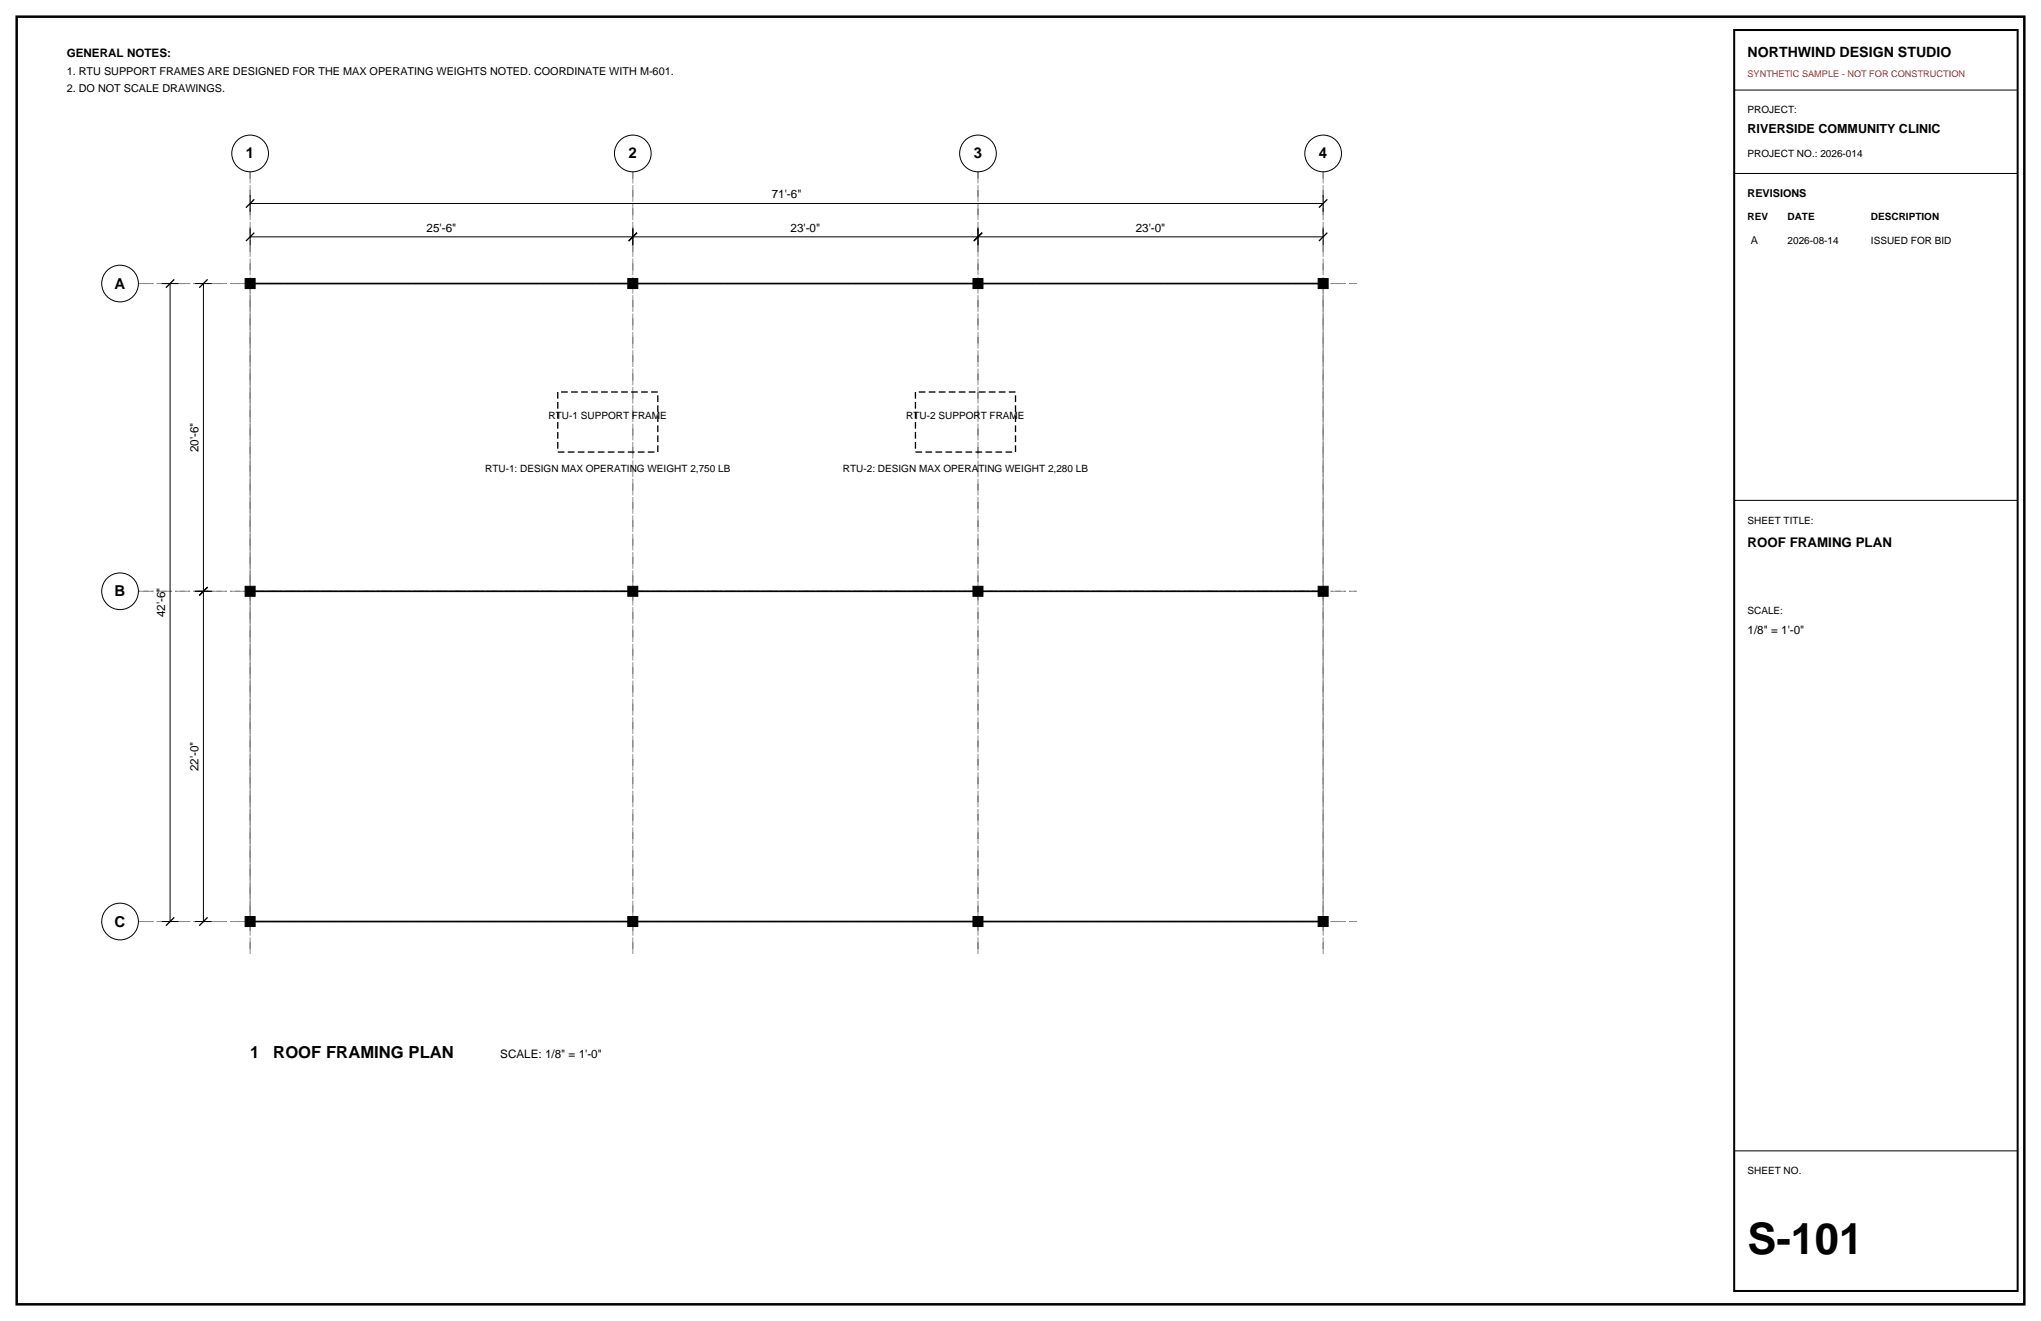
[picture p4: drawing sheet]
<svg xmlns="http://www.w3.org/2000/svg" width="432mm" height="279mm" viewBox="0 0 432 279" stroke-linecap="round" stroke-linejoin="round" font-family="sans-serif">
<defs><g id="words">
<text font-size="9.2" x="369.7" y="265.3">S-101</text>
<g font-size="3.5">
<text x="52.9" y="223.8">1</text>
<text x="57.8" y="223.8">ROOF FRAMING PLAN</text>
</g>
<g font-size="3.2">
<text x="52" y="33.5">1</text>
<text x="133" y="33.5">2</text>
<text x="206" y="33.5">3</text>
<text x="279" y="33.5">4</text>
<text x="24.3" y="61">A</text>
<text x="24.3" y="126.1">B</text>
<text x="24.3" y="196">C</text>
</g>
<text font-size="3" x="369.7" y="12">NORTHWIND DESIGN STUDIO</text>
<text font-size="2.8" x="369.7" y="115.7">ROOF FRAMING PLAN</text>
<text font-size="2.6" x="369.7" y="28.2">RIVERSIDE COMMUNITY CLINIC</text>
<g font-size="2.5">
<text x="14.1" y="12">GENERAL NOTES:</text>
<text x="163.3" y="42">71'-6&quot;</text>
<text x="90.3" y="49">25'-6&quot;</text>
<text x="167.2" y="49">23'-0&quot;</text>
<text x="240.3" y="49">23'-0&quot;</text>
<text x="42" y="95.7" transform="rotate(-90 42 95.7)">20'-6&quot;</text>
<text x="34.9" y="130.6" transform="rotate(-90 34.9 130.6)">42'-6&quot;</text>
<text x="369.7" y="134.1">1/8&quot; = 1'-0&quot;</text>
<text x="42" y="163.1" transform="rotate(-90 42 163.1)">22'-0&quot;</text>
<text x="105.8" y="223.8">SCALE: 1/8&quot; = 1'-0&quot;</text>
</g>
<g font-size="2.3">
<text x="14.1" y="15.9">1. RTU SUPPORT FRAMES ARE DESIGNED FOR THE MAX OPERATING WEIGHTS NOTED. COORDINATE WITH M-601.</text>
<text x="14.1" y="19.4">2. DO NOT SCALE DRAWINGS.</text>
<text x="369.7" y="41.6">REVISIONS</text>
<text x="370.4" y="51.5">A</text>
</g>
<g font-size="2.1">
<text x="369.7" y="24">PROJECT:</text>
<text x="369.7" y="33.2">PROJECT NO.: 2026-014</text>
<text x="369.7" y="46.6">REV</text>
<text x="378.2" y="46.6">DATE</text>
<text x="395.8" y="46.6">DESCRIPTION</text>
<text x="378.2" y="51.5">2026-08-14</text>
<text x="395.8" y="51.5">ISSUED FOR BID</text>
<text x="116.1" y="88.6">RTU-1 SUPPORT FRAME</text>
<text x="191.7" y="88.6">RTU-2 SUPPORT FRAME</text>
<text x="102.7" y="99.8">RTU-1: DESIGN MAX OPERATING WEIGHT 2,750 LB</text>
<text x="178.3" y="99.8">RTU-2: DESIGN MAX OPERATING WEIGHT 2,280 LB</text>
<text x="369.7" y="110.8">SHEET TITLE:</text>
<text x="369.7" y="129.8">SCALE:</text>
<text x="369.7" y="248.4">SHEET NO.</text>
</g>
<text font-size="1.9" fill="#d90d0d" x="369.7" y="16.2">SYNTHETIC SAMPLE - NOT FOR CONSTRUCTION</text>
</g></defs>
<path d="M3.5 3.5h424.8v272.4h-424.8z" fill="none" stroke="#000" stroke-width=".53"/>
<path d="M52.9 36.3v165.7zM133.9 36.3v165.7zM206.9 36.3v165.7zM279.9 36.3v165.7zM29.3 60h257.7zM29.3 125.1h257.7zM29.3 194.9h257.7z" fill="none" stroke="#8c8c8c" stroke-width=".21" stroke-dasharray="2.1 .7 .4 .7" stroke-linecap="butt"/>
<g fill="none" stroke="#000" stroke-width=".21">
<path d="M366.9 19.1h60zM366.9 36.7h60zM34.2 60h3.5zM36 60v134.9zM41.3 60h3.5zM43 60v65.1zM52.9 50.1h81zM52.9 48.3v3.6zM52.9 43h227zM52.9 41.3v3.5zM133.9 48.3v3.6zM133.9 50.1h73z"/>
<path d="M206.9 48.3v3.6zM206.9 50.1h73zM279.9 48.3v3.6zM279.9 41.3v3.5zM366.9 105.8h60zM41.3 125.1h3.5zM43 125.1v69.8zM34.2 194.9h3.5zM41.3 194.9h3.5zM366.9 243.4h60z"/>
<circle cx="52.9" cy="32.5" r="3.9"/>
<circle cx="133.9" cy="32.5" r="3.9"/>
<circle cx="206.9" cy="32.5" r="3.9"/>
<circle cx="279.9" cy="32.5" r="3.9"/>
<circle cx="25.4" cy="60" r="3.9"/>
<circle cx="25.4" cy="125.1" r="3.9"/>
<circle cx="25.4" cy="194.9" r="3.9"/>
</g>
<path d="M52 51l1.8-1.8zM52 43.9l1.8-1.7zM133 51l1.8-1.8zM206 51l1.8-1.8zM279 51l1.8-1.8zM280.8 42.2l-1.8 1.7zM35.1 60.9l1.8-1.8zM42.2 60.9l1.7-1.8zM42.2 125.9l1.7-1.7zM35.1 195.8l1.8-1.8zM42.2 195.8l1.7-1.8z" fill="none" stroke="#000" stroke-width=".28"/>
<path d="M52.9 60h227v134.9h-227z" fill="none" stroke="#8c8c8c" stroke-width=".21"/>
<path d="M51.9 58.9h2.1v2.1h-2.1zM132.8 58.9h2.1v2.1h-2.1zM205.8 58.9h2.2v2.1h-2.2zM278.9 58.9h2.1v2.1h-2.1zM51.9 124h2.1v2.1h-2.1zM132.8 124h2.1v2.1h-2.1zM205.8 124h2.2v2.1h-2.2zM278.9 124h2.1v2.1h-2.1zM51.9 193.9h2.1v2.1h-2.1zM132.8 193.9h2.1v2.1h-2.1zM205.8 193.9h2.2v2.1h-2.2zM278.9 193.9h2.1v2.1h-2.1z" fill="#000" stroke="#000" stroke-width=".21"/>
<path d="M52.9 60h227zM52.9 125.1h227zM52.9 194.9h227z" fill="none" stroke="#000" stroke-width=".35"/>
<path d="M118 82.9h21.2v12.7h-21.2zM193.7 82.9h21.1v12.7h-21.1z" fill="none" stroke="#000" stroke-width=".28" stroke-dasharray="1.4 .7" stroke-linecap="butt"/>
<path d="M366.9 6.4h60v266.6h-60z" fill="none" stroke="#000" stroke-width=".42"/>
<use href="#words"/>
</svg>
